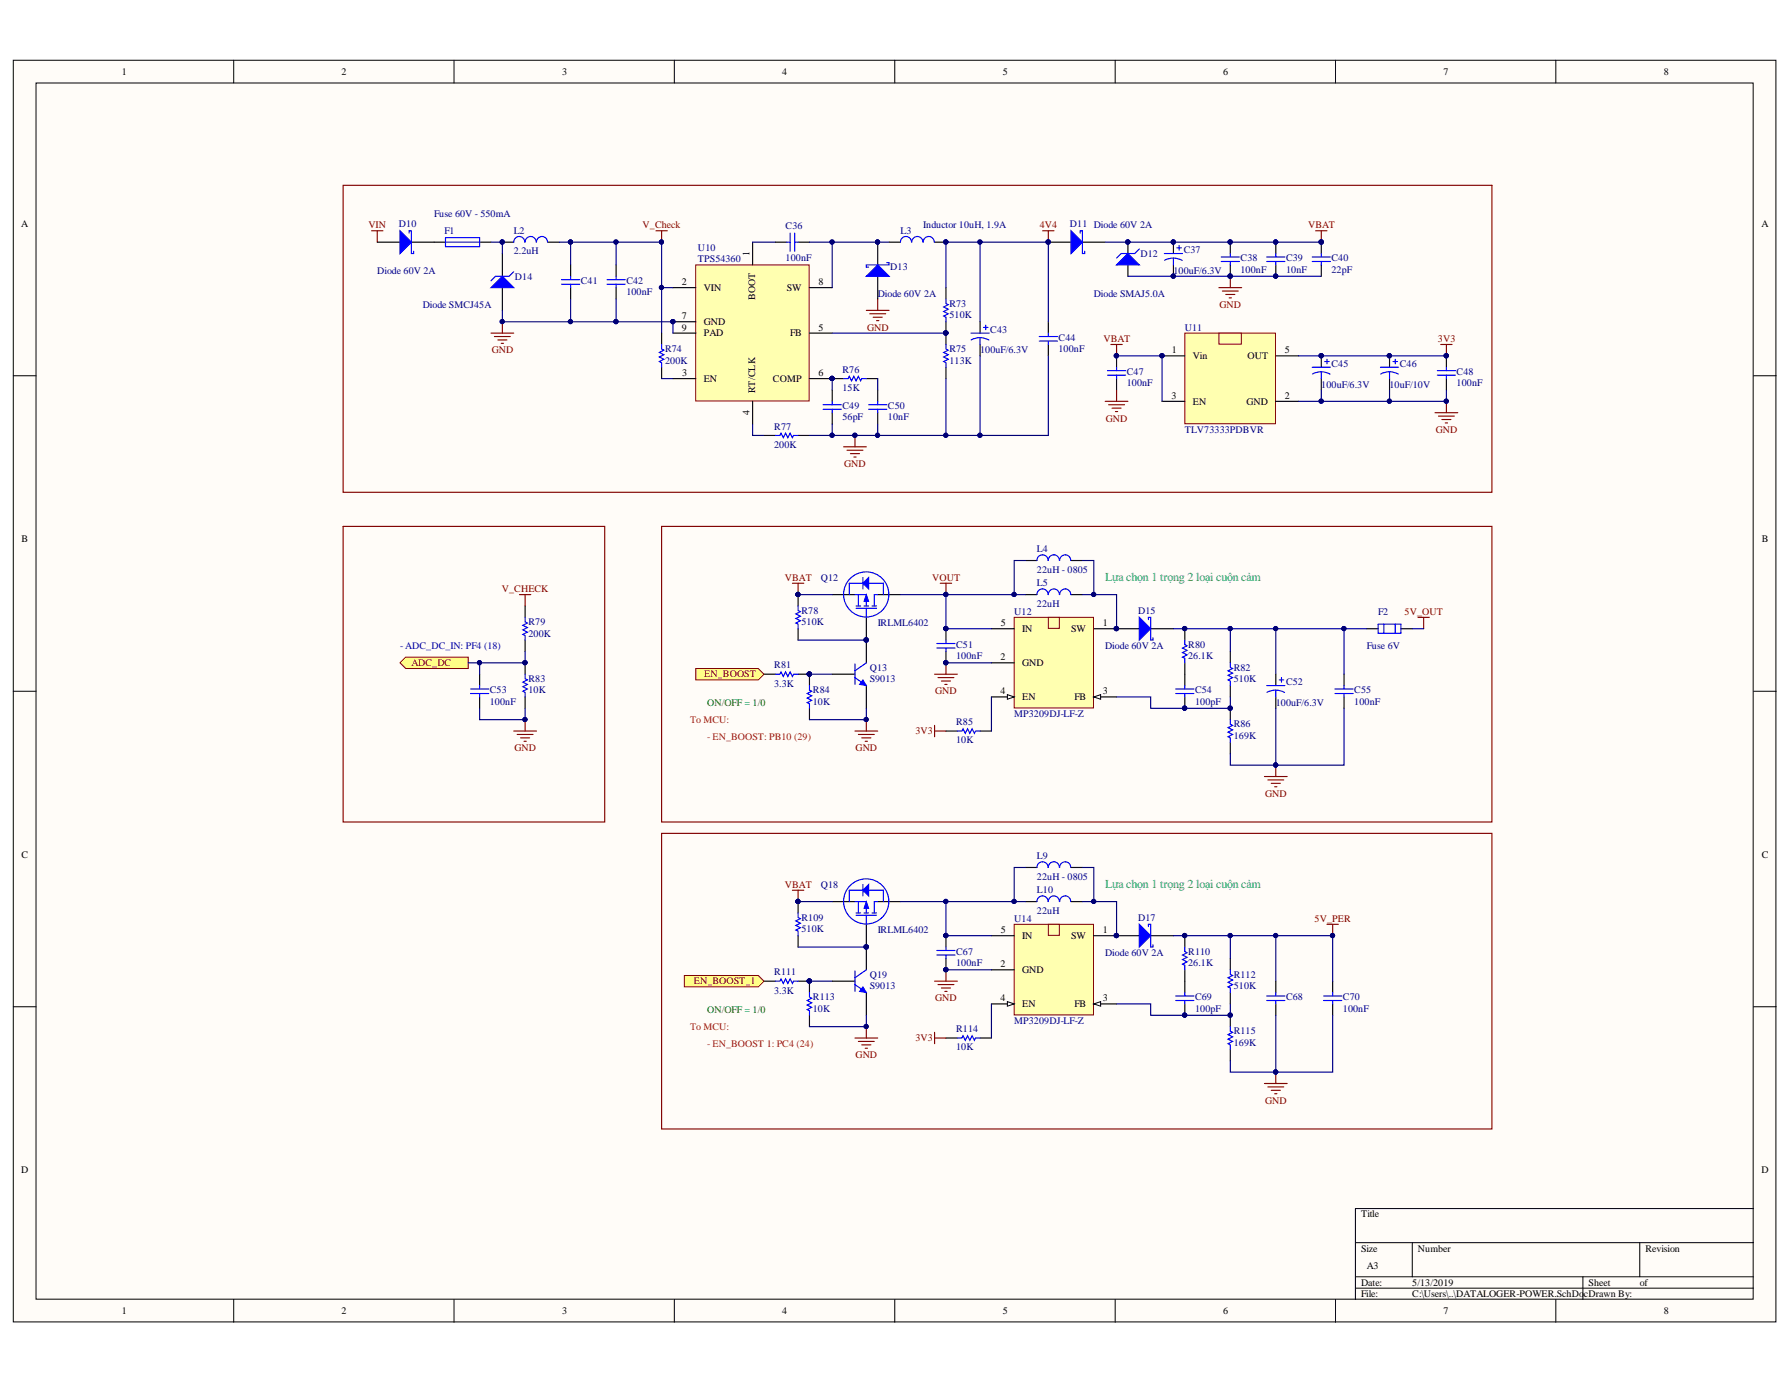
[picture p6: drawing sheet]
<svg xmlns="http://www.w3.org/2000/svg" width="279mm" height="216mm" viewBox="0 0 279 216" stroke-linecap="round" stroke-linejoin="round" font-family="sans-serif">
<defs><g id="words">
<g font-size="1.9" fill="#00a36e">
<text x="172.3" y="90.5">Lựa chọn 1 trọng 2 loại cuộn cảm</text>
<text x="172.3" y="138.4">Lựa chọn 1 trọng 2 loại cuộn cảm</text>
</g>
<g font-size="1.6">
<text x="19" y="11.7">1</text>
<text x="53.3" y="11.7">2</text>
<text x="87.6" y="11.7">3</text>
<text x="122" y="11.7">4</text>
<text x="156.4" y="11.7">5</text>
<text x="190.7" y="11.7">6</text>
<text x="225.1" y="11.7">7</text>
<text x="259.4" y="11.7">8</text>
<text x="3.3" y="35.4">A</text>
<text x="274.6" y="35.4">A</text>
<text x="106.3" y="44.5">2</text>
<text x="109.7" y="45.3">VIN</text>
<text x="122.7" y="45.3">SW</text>
<text x="127.6" y="44.5">8</text>
<text x="106.3" y="49.8">7</text>
<text x="106.3" y="51.5">9</text>
<text x="109.7" y="50.7">GND</text>
<text x="109.7" y="52.4">PAD</text>
<text x="123.2" y="52.4">FB</text>
<text x="127.6" y="51.5">5</text>
<text x="106.4" y="58.6">3</text>
<text x="109.7" y="59.5">EN</text>
<text x="120.5" y="59.5">COMP</text>
<text x="127.6" y="58.6">6</text>
<text x="182.7" y="55.1">1</text>
<text x="186" y="56">Vin</text>
<text x="194.5" y="56">OUT</text>
<text x="200.3" y="55.1">5</text>
<text x="182.6" y="62.2">3</text>
<text x="186" y="63.1">EN</text>
<text x="194.3" y="63.1">GND</text>
<text x="200.3" y="62.2">2</text>
<text x="3.4" y="84.5">B</text>
<text x="274.7" y="84.5">B</text>
<text x="156" y="97.6">5</text>
<text x="159.4" y="98.5">IN</text>
<text x="167" y="98.5">SW</text>
<text x="172" y="97.6">1</text>
<text x="156" y="102.9">2</text>
<text x="159.4" y="103.8">GND</text>
<text x="156" y="108.3">4</text>
<text x="159.4" y="109.1">EN</text>
<text x="167.5" y="109.1">FB</text>
<text x="172" y="108.3">3</text>
<text x="3.4" y="133.7">C</text>
<text x="274.7" y="133.7">C</text>
<text x="156" y="145.5">5</text>
<text x="159.4" y="146.4">IN</text>
<text x="167" y="146.4">SW</text>
<text x="172" y="145.5">1</text>
<text x="156" y="150.8">2</text>
<text x="159.4" y="151.7">GND</text>
<text x="156" y="156.1">4</text>
<text x="159.4" y="157">EN</text>
<text x="167.5" y="157">FB</text>
<text x="172" y="156.1">3</text>
<text x="3.3" y="182.9">D</text>
<text x="274.6" y="182.9">D</text>
<text x="212.2" y="189.8">Title</text>
<text x="212.2" y="195.1">Size</text>
<text x="213.1" y="197.8">A3</text>
<text x="221.1" y="195.1">Number</text>
<text x="256.6" y="195.1">Revision</text>
<text x="212.2" y="200.4">Date:</text>
<text x="212.2" y="202.2">File:</text>
<text x="220.2" y="200.4">5/13/2019</text>
<text x="220.2" y="202.2">C:\Users\..\DATALOGER-POWER.SchDo</text>
<text x="247" y="202.2">cDrawn By:</text>
<text x="247.7" y="200.4">Sheet</text>
<text x="255.6" y="200.4">of</text>
<text x="19" y="204.9">1</text>
<text x="53.3" y="204.9">2</text>
<text x="87.6" y="204.9">3</text>
<text x="122" y="204.9">4</text>
<text x="156.4" y="204.9">5</text>
<text x="190.7" y="204.9">6</text>
<text x="225.1" y="204.9">7</text>
<text x="259.4" y="204.9">8</text>
</g>
<g font-size="1.6" fill="#800000">
<text x="57.5" y="35.6">VIN</text>
<text x="100.2" y="35.6">V_Check</text>
<text x="162.1" y="35.6">4V4</text>
<text x="204" y="35.6">VBAT</text>
<text x="135.2" y="51.5">GND</text>
<text x="172" y="53.3">VBAT</text>
<text x="190.2" y="48">GND</text>
<text x="224.2" y="53.3">3V3</text>
<text x="76.7" y="55.1">GND</text>
<text x="172.4" y="65.7">GND</text>
<text x="223.8" y="67.5">GND</text>
<text x="131.6" y="72.8">GND</text>
<text x="78.2" y="92.3">V_CHECK</text>
<text x="122.4" y="90.5">VBAT</text>
<text x="145.3" y="90.5">VOUT</text>
<text x="219" y="95.9">5V_OUT</text>
<text x="64.1" y="103.8">ADC_DC</text>
<text x="109.8" y="105.6">EN_BOOST</text>
<text x="145.8" y="108.3">GND</text>
<text x="80.2" y="117.1">GND</text>
<text x="133.4" y="117.1">GND</text>
<text x="142.7" y="114.5">3V3</text>
<text x="197.2" y="124.2">GND</text>
<text x="122.4" y="138.4">VBAT</text>
<text x="205" y="143.7">5V_PER</text>
<text x="108.2" y="153.5">EN_BOOST_1</text>
<text x="145.8" y="156.1">GND</text>
<text x="133.4" y="165">GND</text>
<text x="142.7" y="162.3">3V3</text>
<text x="197.2" y="172.1">GND</text>
</g>
<g font-size="1.6" fill="#000080">
<text x="62.2" y="35.4">D10</text>
<text x="67.7" y="33.8">Fuse 60V - 550mA</text>
<text x="122.5" y="35.8">C36</text>
<text x="143.9" y="35.6">Inductor 10uH, 1.9A</text>
<text x="166.8" y="35.4">D11 Diode 60V 2A</text>
<text x="69.3" y="36.5">F1</text>
<text x="80.1" y="39.7">2.2uH</text>
<text x="80.1" y="36.5">L2</text>
<text x="108.8" y="39.1">U10</text>
<text x="108.8" y="40.9">TPS54360</text>
<text x="122.5" y="40.7">100nF</text>
<text x="140.4" y="36.5">L3</text>
<text x="177.8" y="40">D12</text>
<text x="184.6" y="39.5">C37</text>
<text x="193.4" y="40.7">C38</text>
<text x="200.5" y="40.7">C39</text>
<text x="207.6" y="40.7">C40</text>
<text x="58.8" y="42.7">Diode 60V 2A</text>
<text x="80.3" y="43.6">D14</text>
<text x="90.6" y="44.3">C41</text>
<text x="97.7" y="46.1">100nF</text>
<text x="97.7" y="44.3">C42</text>
<text x="136.8" y="46.2">Diode 60V 2A</text>
<text x="138.8" y="42.2">D13</text>
<text x="148" y="47.8">R73</text>
<text x="170.5" y="46.2">Diode SMAJ5.0A</text>
<text x="183" y="42.7">100uF/6.3V</text>
<text x="193.4" y="42.5">100nF</text>
<text x="200.5" y="42.5">10nF</text>
<text x="207.6" y="42.5">22pF</text>
<text x="65.9" y="48">Diode SMCJ45A</text>
<text x="148" y="49.6">510K</text>
<text x="154.4" y="51.9">C43</text>
<text x="165" y="53.1">C44</text>
<text x="184.7" y="51.5">U11</text>
<text x="103.7" y="56.7">200K</text>
<text x="103.7" y="54.9">R74</text>
<text x="131.4" y="58.1">R76</text>
<text x="148" y="56.7">113K</text>
<text x="148" y="54.9">R75</text>
<text x="152.8" y="55.1">100uF/6.3V</text>
<text x="165" y="54.9">100nF</text>
<text x="175.7" y="58.5">C47</text>
<text x="207.6" y="57.2">C45</text>
<text x="218.2" y="57.2">C46</text>
<text x="227.1" y="58.5">C48</text>
<text x="131.4" y="65.5">56pF</text>
<text x="131.4" y="63.8">C49</text>
<text x="131.4" y="60.9">15K</text>
<text x="138.4" y="65.5">10nF</text>
<text x="138.4" y="63.8">C50</text>
<text x="175.7" y="60.2">100nF</text>
<text x="206" y="60.4">100uF/6.3V</text>
<text x="216.6" y="60.4">10uF/10V</text>
<text x="227.1" y="60.2">100nF</text>
<text x="120.7" y="69.8">200K</text>
<text x="120.7" y="67">R77</text>
<text x="184.7" y="67.5">TLV73333PDBVR</text>
<text x="161.7" y="86.1">L4</text>
<text x="161.7" y="89.3">22uH - 0805</text>
<text x="125" y="95.7">R78</text>
<text x="128" y="90.5">Q12</text>
<text x="158.1" y="95.9">U12</text>
<text x="161.7" y="94.6">22uH</text>
<text x="161.7" y="91.4">L5</text>
<text x="177.5" y="95.7">D15</text>
<text x="214.9" y="95.9">F2</text>
<text x="82.4" y="99.2">200K</text>
<text x="82.4" y="97.4">R79</text>
<text x="125" y="97.4">510K</text>
<text x="136.8" y="97.6">IRLML6402</text>
<text x="149.1" y="101">C51</text>
<text x="172.3" y="101.2">Diode 60V 2A</text>
<text x="185.3" y="101">R80</text>
<text x="213.1" y="101.2">Fuse 6V</text>
<text x="82.4" y="106.3">R83</text>
<text x="120.7" y="107">3.3K</text>
<text x="120.7" y="104.2">R81</text>
<text x="135.6" y="104.5">Q13</text>
<text x="135.6" y="106.3">S9013</text>
<text x="149.1" y="102.8">100nF</text>
<text x="185.3" y="102.8">26.1K</text>
<text x="192.4" y="106.3">510K</text>
<text x="192.4" y="104.5">R82</text>
<text x="200.5" y="106.8">C52</text>
<text x="76.4" y="109.9">100nF</text>
<text x="76.4" y="108.1">C53</text>
<text x="82.4" y="108.1">10K</text>
<text x="126.7" y="109.9">10K</text>
<text x="126.7" y="108.1">R84</text>
<text x="149.1" y="113">R85</text>
<text x="158.1" y="111.8">MP3209DJ-LF-Z</text>
<text x="186.3" y="109.9">100pF</text>
<text x="186.3" y="108.1">C54</text>
<text x="192.4" y="113.4">R86</text>
<text x="198.9" y="110">100uF/6.3V</text>
<text x="211.2" y="109.9">100nF</text>
<text x="211.2" y="108.1">C55</text>
<text x="149.1" y="115.9">10K</text>
<text x="192.4" y="115.2">169K</text>
<text x="161.7" y="134">L9</text>
<text x="161.7" y="137.1">22uH - 0805</text>
<text x="125" y="143.5">R109</text>
<text x="128" y="138.4">Q18</text>
<text x="158.1" y="143.7">U14</text>
<text x="161.7" y="142.5">22uH</text>
<text x="161.7" y="139.3">L10</text>
<text x="177.5" y="143.5">D17</text>
<text x="125" y="145.3">510K</text>
<text x="136.8" y="145.5">IRLML6402</text>
<text x="149.1" y="148.8">C67</text>
<text x="172.3" y="149">Diode 60V 2A</text>
<text x="185.3" y="148.8">R110</text>
<text x="120.7" y="154.9">3.3K</text>
<text x="120.7" y="152">R111</text>
<text x="126.7" y="155.9">R113</text>
<text x="135.6" y="152.4">Q19</text>
<text x="135.6" y="154.2">S9013</text>
<text x="149.1" y="150.6">100nF</text>
<text x="185.3" y="150.6">26.1K</text>
<text x="186.3" y="155.9">C69</text>
<text x="192.4" y="154.2">510K</text>
<text x="192.4" y="152.4">R112</text>
<text x="200.5" y="155.9">C68</text>
<text x="209.4" y="155.9">C70</text>
<text x="126.7" y="157.7">10K</text>
<text x="149.1" y="160.9">R114</text>
<text x="158.1" y="159.7">MP3209DJ-LF-Z</text>
<text x="186.3" y="157.7">100pF</text>
<text x="192.4" y="161.3">R115</text>
<text x="209.4" y="157.7">100nF</text>
<text x="149.1" y="163.7">10K</text>
<text x="192.4" y="163">169K</text>
</g>
<text font-size="1.6" fill="#0000b4" x="62.4" y="101.2">- ADC_DC_IN: PF4 (18)</text>
<g font-size="1.6" fill="#f00">
<text x="107.6" y="112.7">To MCU:</text>
<text x="110.2" y="115.3">- EN_BOOST: PB10 (29)</text>
<text x="107.6" y="160.5">To MCU:</text>
<text x="110.2" y="163.2">- EN_BOOST 1: PC4 (24)</text>
</g>
<g font-size="1.6" fill="#008000">
<text x="110.2" y="110">ON/OFF = 1/0</text>
<text x="110.2" y="157.9">ON/OFF = 1/0</text>
</g>
<g font-size="1.5">
<text x="116.8" y="39.9" transform="rotate(-90 116.8 39.9)">1</text>
<text x="117.7" y="46.8" transform="rotate(-90 117.7 46.8)">BOOT</text>
<text x="116.8" y="64.7" transform="rotate(-90 116.8 64.7)">4</text>
<text x="117.7" y="61.3" transform="rotate(-90 117.7 61.3)">RT/CLK</text>
</g>
</g></defs>
<g fill="#fffcf8" stroke="#000" stroke-width=".16">
<path d="M2.1 9.4h274.8v196.7h-274.8z"/>
<path d="M5.6 12.9h267.7v189.6h-267.7z"/>
</g>
<g fill="none" stroke="#000" stroke-width=".16">
<path d="M36.4 9.4v3.5M70.8 9.4v3.5M105.1 9.4v3.5M139.5 9.4v3.5M173.9 9.4v3.5M208.2 9.4v3.5M242.6 9.4v3.5M2.1 58.6h3.5M273.4 58.6h3.5M2.1 107.8h3.5M273.4 107.8h3.5M2.1 156.9h3.5"/>
<path d="M273.4 156.9h3.5M211.3 193.7h62.1M211.3 199h62.1M220.2 193.7v5.3M246.8 199v3.6M255.7 193.7v5.3M273.4 188.4h-62.1v14.2M36.4 202.6v3.5M70.8 202.6v3.5M105.1 202.6v3.5M139.5 202.6v3.5M173.9 202.6v3.5"/>
<path d="M208.2 202.6v3.5M211.3 200.8h62.1M242.6 202.6v3.5"/>
</g>
<g fill="none" stroke="#800000" stroke-width=".18">
<path d="M173.2 53.7h1.8M174.1 53.7v1.8M224.6 53.7h1.8M225.5 53.7v1.8M172.3 62.6h3.6M172.8 63.1h2.5M173.4 63.6h1.4M173.9 64.2h.4M174.1 60.8v1.8M223.7 64.3h3.6M224.3 64.9h2.5M224.8 65.4h1.4"/>
<path d="M225.3 65.9h.4M225.5 62.6v1.7"/>
</g>
<g fill="#000080" stroke="#000080" stroke-width=".16">
<circle cx="225.5" cy="62.5" r=".33"/>
<circle cx="225.5" cy="55.4" r=".33"/>
<circle cx="174.1" cy="55.4" r=".33"/>
<circle cx="206" cy="55.4" r=".33"/>
<circle cx="216.6" cy="55.4" r=".33"/>
</g>
<path d="M174.1 55.5v1.7M174.1 59v1.8M206 55.5v1.7M206 59v1.8M216.6 55.5v1.7M216.6 59v1.8M225.5 55.5v1.7M225.5 59v1.8" fill="none" stroke="#000" stroke-width=".18"/>
<g fill="none" stroke="#00f" stroke-width=".18">
<path d="M172.7 57.8h2.8M172.7 58.5h2.8M174.1 57.2v.6M174.1 58.5v.5M204.6 57.2h2.8M206 58l.7 .1 .7 .2M206 58h-.7l-.7 .3M206 58v1M206.5 56.4h.8M206.9 56v.7M215.2 57.2h2.9M216.6 58l.8 .1 .6 .2"/>
<path d="M216.6 58h-.7l-.6 .3M216.6 58v1M217.2 56.4h.7M217.5 56v.7M224.1 57.8h2.8M224.1 58.5h2.8M225.5 57.2v.6M225.5 58.5v.5"/>
</g>
<path d="M184.7 51.9h14.2v14.2h-14.2z" fill="#ffffb0" stroke="#800000" stroke-width=".16"/>
<path d="M181.2 55.5h3.5M198.9 55.5h3.6M181.2 62.6h3.5M198.9 62.6h3.6" fill="none" stroke="#000" stroke-width=".18"/>
<circle cx="181.2" cy="55.4" r=".33" fill="#000080" stroke="#000080" stroke-width=".16"/>
<path d="M190 51.9h3.5v1.7h-3.5z" fill="#ffffb0" stroke="#800000" stroke-width=".16"/>
<g fill="#000080" stroke="#000080" stroke-width=".16">
<circle cx="181.2" cy="55.4" r=".33"/>
<circle cx="78.3" cy="50.1" r=".33"/>
<circle cx="163.4" cy="37.7" r=".33"/>
<circle cx="206" cy="37.7" r=".33"/>
<circle cx="133.3" cy="67.9" r=".33"/>
<circle cx="191.8" cy="43" r=".33"/>
<circle cx="103.1" cy="37.7" r=".33"/>
</g>
<g fill="none" stroke="#800000" stroke-width=".18">
<path d="M57.9 36h1.8M58.8 36v1.8M102.3 36h1.7M103.2 36v1.8M162.6 36h1.7M163.4 36v1.8M205.1 36h1.8M206 36v1.8M76.6 51.9h3.5M77.1 52.5h2.5M77.6 53h1.4M78.1 53.5h.4"/>
<path d="M78.3 50.2v1.7M135.1 48.4h3.5M135.6 48.9h2.5M136.1 49.4h1.5M136.7 50h.3M136.8 46.6v1.8M190 44.8h3.6M190.6 45.4h2.5M191.1 45.9h1.4M191.6 46.4h.4M191.8 43.1v1.7M131.5 69.7h3.6"/>
<path d="M132.1 70.2h2.4M132.6 70.7h1.4M133.1 71.2h.4M133.3 67.9v1.8"/>
</g>
<path d="M108.5 41.3h17.7v21.2h-17.7z" fill="#ffffb0" stroke="#800000" stroke-width=".16"/>
<g fill="none" stroke="#000" stroke-width=".18">
<path d="M78.3 39.5v3.6M117.3 37.8v3.5M120.9 37.8h1.8M124.4 37.8h1.8M78.3 44.8v3.6M89 41.3v1.8M89 44.8v1.8M96.1 41.3v1.8M96.1 44.8v1.8M103.2 51.9v1.8M103.2 57.2v1.8M104.9 44.8h3.6"/>
<path d="M104.9 59h3.6M104.9 51.9h3.6M104.9 50.2h3.6M126.2 44.8h3.6M126.2 59h5.3M126.2 51.9h3.6M135.1 59h1.7M152.8 50.2v1.7M152.8 53.7v1.8M163.4 50.2v1.7M163.4 53.7v1.8M117.3 62.6v3.5"/>
<path d="M119.1 67.9h1.8M124.4 67.9h1.8M129.8 60.8v1.8M129.8 64.3v1.8M136.8 60.8v1.8M136.8 64.3v1.8"/>
</g>
<g fill="#000080" stroke="#000080" stroke-width=".16">
<circle cx="129.7" cy="59" r=".33"/>
<circle cx="104.9" cy="50.1" r=".33"/>
</g>
<g fill="none" stroke="#00f" stroke-width=".18">
<path d="M122.7 37.8h.5M123.2 36.3v2.9M123.9 36.3v2.9M123.9 37.8h.5M87.5 43.6h2.9M87.5 44.3h2.9M89 43.1v.5M89 44.3v.5M94.6 43.6h2.9M94.6 44.3h2.9M96.1 43.1v.5M96.1 44.3v.5"/>
<path d="M103.2 53.7v.7l.3 .2-.7 .3 .7 .4-.7 .4 .7 .3-.7 .4 .4 .1v.7M131.5 59h.7l.2-.3 .4 .7 .3-.7 .4 .7 .3-.7 .4 .7 .2-.4h.7M151.4 51.9h2.8M152.8 52.6l.7 .1 .7 .3M152.8 52.6l-.7 .1-.7 .3M152.8 52.6v1.1M153.3 51h.7M153.7 50.7v.7M162 52.5h2.9M162 53.2h2.9M163.4 51.9v.6M163.4 53.2v.5"/>
<path d="M120.9 67.9h.7l.2-.4 .3 .7 .4-.7 .3 .7 .4-.7 .3 .7 .2-.3h.7M128.3 63.1h2.9M128.3 63.8h2.9M129.8 62.6v.5M129.8 63.8v.5M135.4 63.1h2.9M135.4 63.8h2.9M136.8 62.6v.5M136.8 63.8v.5"/>
</g>
<path d="M76.6 44.8l1.7-1.7 1.8 1.7z" fill="#00f"/>
<path d="M76.6 44.8l1.7-1.7 1.8 1.7zM80.1 42.4l-.7 .7h-2.1l-.7 .7" fill="none" stroke="#00f" stroke-width=".18"/>
<path d="M136.8 37.8v3.5M136.8 43.1v3.5" fill="none" stroke="#000" stroke-width=".18"/>
<circle cx="136.8" cy="37.7" r=".33" fill="#000080" stroke="#000080" stroke-width=".16"/>
<path d="M135.1 43.1l1.7-1.8 1.8 1.8z" fill="#00f"/>
<path d="M135.1 43.1l1.7-1.8 1.8 1.8zM138.3 40.9h.3v.4h-3.5v.3h.3" fill="none" stroke="#00f" stroke-width=".18"/>
<g fill="#000080" stroke="#000080" stroke-width=".16">
<circle cx="136.8" cy="37.7" r=".33"/>
<circle cx="163.4" cy="37.7" r=".33"/>
</g>
<path d="M163.4 37.8h3.6M168.8 37.8h3.5" fill="none" stroke="#000" stroke-width=".18"/>
<path d="M167 36l1.8 1.8-1.8 1.7z" fill="#00f"/>
<path d="M167 36l1.8 1.8-1.8 1.7zM168.4 36.3v-.3h.4v3.5h.3v-.3" fill="none" stroke="#00f" stroke-width=".18"/>
<g fill="#000080" stroke="#000080" stroke-width=".16">
<circle cx="163.4" cy="37.7" r=".33"/>
<circle cx="175.8" cy="37.7" r=".33"/>
</g>
<path d="M175.9 37.8v1.7M175.9 41.3v1.8" fill="none" stroke="#000" stroke-width=".18"/>
<path d="M174.1 41.3l1.8-1.8 1.7 1.8z" fill="#00f"/>
<path d="M177.6 38.8l-.7 .7h-2.1l-.7 .7M174.1 41.3l1.8-1.8 1.7 1.8z" fill="none" stroke="#00f" stroke-width=".18"/>
<circle cx="175.8" cy="37.7" r=".33" fill="#000080" stroke="#000080" stroke-width=".16"/>
<path d="M58.8 37.8h3.6M64.1 37.8h3.6" fill="none" stroke="#000" stroke-width=".18"/>
<path d="M62.4 36l1.7 1.8-1.7 1.7z" fill="#00f"/>
<g fill="none" stroke="#00f" stroke-width=".18">
<path d="M62.4 36l1.7 1.8-1.7 1.7zM63.8 36.3v-.3h.3v3.5h.4v-.3M69.5 37h5.3v1.5h-5.3zM69.5 37.8h5.3M81.8 37.7a.86 .86 0 0 0-.8-.8 .86 .86 0 0 0-.9 .9M83.6 37.7a.86 .86 0 0 0-.9-.8 .86 .86 0 0 0-.8 .9M85.4 37.7a.86 .86 0 0 0-.9-.8 .86 .86 0 0 0-.9 .9M142.1 37.7a.86 .86 0 0 0-.8-.8 .86 .86 0 0 0-.9 .9M143.9 37.7a.86 .86 0 0 0-.9-.8 .86 .86 0 0 0-.8 .9M145.7 37.7a.86 .86 0 0 0-.9-.8 .86 .86 0 0 0-.9 .9M181.5 39.5h2.9M183.5 38.6h.7"/>
<path d="M183.8 38.3v.7M191.8 39.5v.6M198.9 39.5v.6M206 39.5v.6M183 40.2l.7 .1 .6 .3M183 40.2l-.8 .1-.6 .3M183 40.2v1.1M190.4 40.1h2.8M190.4 40.8h2.8M191.8 40.8v.5M197.5 40.1h2.8M197.5 40.8h2.8"/>
<path d="M198.9 40.8v.5M204.6 40.1h2.8M204.6 40.8h2.8M206 40.8v.5"/>
</g>
<g fill="none" stroke="#000" stroke-width=".18">
<path d="M67.7 37.8h1.8M74.8 37.8h1.8M78.3 37.8h1.8M85.4 37.8h1.8M138.6 37.8h1.8M145.7 37.8h1.8M183 37.8v1.7M191.8 37.8v1.7M198.9 37.8v1.7M206 37.8v1.7M183 41.3v1.8M191.8 41.3v1.8"/>
<path d="M198.9 41.3v1.8M206 41.3v1.8"/>
</g>
<g fill="#000080" stroke="#000080" stroke-width=".16">
<circle cx="147.5" cy="37.7" r=".33"/>
<circle cx="78.3" cy="37.7" r=".33"/>
<circle cx="182.9" cy="37.7" r=".33"/>
<circle cx="182.9" cy="43" r=".33"/>
<circle cx="191.8" cy="43" r=".33"/>
<circle cx="191.8" cy="37.7" r=".33"/>
<circle cx="198.9" cy="43" r=".33"/>
<circle cx="198.9" cy="37.7" r=".33"/>
<circle cx="206" cy="37.7" r=".33"/>
</g>
<path d="M158.1 96.2h12.4v14.2h-12.4z" fill="#ffffb0" stroke="#800000" stroke-width=".16"/>
<path d="M170.5 98h3.6M154.6 103.3h3.5M170.5 108.6h3.6" fill="none" stroke="#000" stroke-width=".18"/>
<circle cx="174.1" cy="98" r=".33" fill="#000080" stroke="#000080" stroke-width=".16"/>
<path d="M170.5 108.6l1.1-.3v.7z" fill="#fffcf8"/>
<path d="M170.5 108.6l1.1-.3v.7z" fill="none" stroke="#000" stroke-width=".16"/>
<path d="M154.6 108.6h3.5" fill="none" stroke="#000" stroke-width=".18"/>
<path d="M157.1 108.3l1 .3-1 .4z" fill="#fffcf8"/>
<path d="M157.1 108.3l1 .3-1 .4z" fill="none" stroke="#000" stroke-width=".16"/>
<path d="M154.6 98h3.5" fill="none" stroke="#000" stroke-width=".18"/>
<path d="M163.4 96.2h1.8v1.8h-1.8z" fill="#ffffb0" stroke="#800000" stroke-width=".16"/>
<circle cx="174.1" cy="98" r=".33" fill="#000080" stroke="#000080" stroke-width=".16"/>
<path d="M159.9 92.7h1.8M167 92.7h1.8M174.1 98h3.5M179.4 98h3.6" fill="none" stroke="#000" stroke-width=".18"/>
<path d="M163.4 92.7a.87 .87 0 0 0-.9-.9 .87 .87 0 0 0-.8 .9M165.2 92.7a.86 .86 0 0 0-.9-.9 .86 .86 0 0 0-.9 .9M166.9 92.7a.86 .86 0 0 0-.8-.9 .86 .86 0 0 0-.9 .9" fill="none" stroke="#00f" stroke-width=".18"/>
<path d="M177.6 96.2l1.8 1.8-1.8 1.8z" fill="#00f"/>
<g fill="none" stroke="#00f" stroke-width=".18">
<path d="M147.5 46.6v.7l.3 .2-.7 .4 .7 .3-.7 .4 .7 .3-.7 .4 .4 .1v.8M147.5 53.7v.7l.3 .2-.7 .3 .7 .4-.7 .4 .7 .3-.7 .4 .4 .1v.7M81.9 96.2v.7l.3 .2-.7 .4 .7 .3-.7 .4 .7 .3-.7 .4 .4 .2v.7M133.3 92.7h1.8v1.8M133.5 94.8h3.2M133.5 94.5h.7M133.8 92.7v1.8M134.7 94.5h.7M135.1 94.8v1.4M136 94.5h.7M136.3 92.7v1.8M147.5 99.8v.5"/>
<path d="M177.6 96.2l1.8 1.8-1.8 1.8zM179.1 96.6v-.4h.3v3.6h.4v-.4M184.7 99.8v.7l.4 .2-.7 .3 .7 .4-.7 .3 .7 .4-.7 .3 .3 .2v.7M214.9 97.3h3.5v1.4h-3.5zM215.8 97.3v1.4M217.5 97.3v1.4M73.4 107.4h2.8M73.4 108.1h2.8M74.8 106.9v.5M74.8 108.1v.5M81.9 105.1v.7l.3 .2-.7 .3 .7 .4-.7 .3 .7 .4-.7 .4 .4 .1v.7M146.1 100.3h2.8"/>
<path d="M146.1 101h2.8M147.5 101v.6M183.3 107.4h2.8M183.3 108.1h2.8M184.7 106.9v.5M184.7 108.1v.5M191.8 103.3v.7l.4 .2-.7 .4 .7 .3-.7 .4 .7 .3-.7 .4 .3 .2v.7M191.8 112.2v.7l.4 .2-.7 .3 .7 .4-.7 .3 .7 .4-.7 .3 .3 .2v.7M197.5 106.9h2.8M198.9 107.6l.7 .1 .7 .3M198.9 107.6l-.7 .1-.7 .2M198.9 107.6v1"/>
<path d="M199.4 106h.8M199.8 105.6v.7M208.1 107.4h2.9M208.1 108.1h2.9M209.6 106.9v.5M209.6 108.1v.5"/>
</g>
<g fill="#000080" stroke="#000080" stroke-width=".16">
<circle cx="174.1" cy="98" r=".33"/>
<circle cx="184.7" cy="110.4" r=".33"/>
<circle cx="184.7" cy="98" r=".33"/>
<circle cx="191.8" cy="110.4" r=".33"/>
<circle cx="147.5" cy="103.3" r=".33"/>
<circle cx="147.5" cy="98" r=".33"/>
<circle cx="124.4" cy="92.7" r=".33"/>
<circle cx="198.9" cy="119.2" r=".33"/>
<circle cx="81.8" cy="112.2" r=".33"/>
<circle cx="81.8" cy="103.3" r=".33"/>
<circle cx="147.5" cy="51.9" r=".33"/>
<circle cx="135" cy="99.8" r=".33"/>
</g>
<g fill="none" stroke="#000" stroke-width=".18">
<path d="M147.5 44.8v1.8M147.5 50.2v3.5M147.5 57.2v1.8M81.9 94.5v1.7M81.9 99.8v1.8M129.8 92.7h3.5M135.1 96.2v3.6M136.8 92.7h3.6M147.5 98v1.8M184.7 98v1.8M213.1 98h1.8M218.4 98h1.8"/>
<path d="M74.8 105.1v1.8M74.8 108.6v1.8M81.9 103.3v1.8M81.9 108.6v1.8M147.5 101.6v1.7M184.7 103.3v3.6M184.7 108.6v1.8M191.8 101.6v1.7M191.8 106.9v1.7M191.8 110.4v1.8M191.8 115.7v1.8M198.9 105.1v1.8"/>
<path d="M198.9 108.6v1.8M209.6 105.1v1.8M209.6 108.6v1.8"/>
</g>
<g fill="none" stroke="#800000" stroke-width=".18">
<path d="M81 92.7h1.8M81.9 92.7v1.8M123.5 90.9h1.8M124.4 90.9v1.8M221.1 96.2h1.8M222 96.2v1.8M80.1 114h3.5M80.6 114.5h2.5M81.2 115h1.4M81.7 115.6h.4M81.9 112.2v1.8M145.7 105.1h3.6"/>
<path d="M146.2 105.6h2.5M146.8 106.2h1.4M147.3 106.7h.4M147.5 103.3v1.8M198.9 119.3v1.7M197.1 121h3.6M197.7 121.6h2.5M198.2 122.1h1.4M198.7 122.6h.4"/>
</g>
<path d="M135.1 92.7l.3 1.1h-.7z" fill="#00f"/>
<path d="M135.1 92.7l.3 1.1h-.7z" fill="none" stroke="#00f" stroke-width=".16"/>
<path d="M136.3 92.7h.5" fill="none" stroke="#00f" stroke-width=".18"/>
<path d="M134.5 90.9l.9-.9v1.8z" fill="#00f"/>
<g fill="none" stroke="#00f" stroke-width=".18">
<path d="M124.4 94.5v.7l.4 .2-.7 .3 .7 .4-.7 .3 .7 .4-.7 .3 .3 .2v.7M134.5 90.9l.9-.9v1.8zM134.5 90v1.8M134.5 90.9h-2.1v1.8M135.4 90.9h2.3v1.8M120.9 105.1h.7l.2-.4 .3 .8 .4-.8 .3 .8 .4-.8 .3 .8 .2-.4h.7M126.2 106.9v.7l.4 .2-.7 .3 .7 .4-.7 .3 .7 .4-.7 .3 .3 .2v.7M133.3 105.6l1.8 1.3M133.3 103.5v3.2M135.1 103.3l-1.8 1.3"/>
<circle cx="135.1" cy="92.7" r="3.5"/>
</g>
<g fill="#000080" stroke="#000080" stroke-width=".16">
<circle cx="135" cy="99.8" r=".33"/>
<circle cx="124.4" cy="92.7" r=".33"/>
<circle cx="135" cy="112.2" r=".33"/>
<circle cx="147.5" cy="92.7" r=".33"/>
<circle cx="126.2" cy="105.1" r=".33"/>
</g>
<path d="M124.4 92.7v1.8M124.4 98v1.8M135.1 99.8v3.5M119.1 105.1h1.8M124.4 105.1h1.8v1.8M126.2 110.4v1.8M129.8 105.1h3.5M135.1 106.9v3.5" fill="none" stroke="#000" stroke-width=".18"/>
<path d="M146.6 90.9h1.8M147.5 90.9v1.8M133.3 114h3.5M133.8 114.5h2.5M134.4 115h1.4M134.9 115.6h.4M135.1 112.2v1.8" fill="none" stroke="#800000" stroke-width=".18"/>
<path d="M134.5 106l.6 .9-1.1-.2z" fill="#00f"/>
<path d="M134.5 106l.6 .9-1.1-.2z" fill="none" stroke="#00f" stroke-width=".16"/>
<circle cx="135" cy="99.8" r=".33" fill="#000080" stroke="#000080" stroke-width=".16"/>
<path d="M145.7 113.1v1.7M145.7 114h1.8" fill="none" stroke="#800000" stroke-width=".18"/>
<path d="M147.5 114h1.8M152.8 114h1.8" fill="none" stroke="#000" stroke-width=".18"/>
<path d="M149.3 114h.7l.1-.4 .4 .7 .4-.7 .3 .7 .4-.7 .3 .7 .2-.3h.7" fill="none" stroke="#00f" stroke-width=".18"/>
<g fill="#ffff80" stroke="#800000" stroke-width=".16">
<path d="M62.4 103.3l.9-.9h9.7v1.8h-9.7z" fill-rule="evenodd"/>
<path d="M108.5 104.2h9.7l.9 .9-.9 .9h-9.7z" fill-rule="evenodd"/>
</g>
<path d="M159.9 87.4h1.8M167 87.4h1.8" fill="none" stroke="#000" stroke-width=".18"/>
<path d="M163.4 87.4a.87 .87 0 0 0-.9-.9 .87 .87 0 0 0-.8 .9M165.2 87.4a.86 .86 0 0 0-.9-.9 .86 .86 0 0 0-.9 .9M166.9 87.4a.86 .86 0 0 0-.8-.9 .86 .86 0 0 0-.9 .9" fill="none" stroke="#00f" stroke-width=".18"/>
<path d="M53.5 28.9h179.1v47.8h-179.1zM53.5 82.1h40.8v46h-40.8zM103.2 82.1h129.4v46h-129.4z" fill="none" stroke="#800000" stroke-width=".18"/>
<path d="M158.1 144.1h12.4v14.1h-12.4z" fill="#ffffb0" stroke="#800000" stroke-width=".16"/>
<path d="M154.6 151.2h3.5M170.5 145.9h3.6M170.5 156.5h3.6" fill="none" stroke="#000" stroke-width=".18"/>
<circle cx="174.1" cy="145.8" r=".33" fill="#000080" stroke="#000080" stroke-width=".16"/>
<path d="M170.5 156.5l1.1-.4v.7z" fill="#fffcf8"/>
<path d="M170.5 156.5l1.1-.4v.7z" fill="none" stroke="#000" stroke-width=".16"/>
<path d="M154.6 156.5h3.5" fill="none" stroke="#000" stroke-width=".18"/>
<path d="M157.1 156.1l1 .4-1 .3z" fill="#fffcf8"/>
<path d="M157.1 156.1l1 .4-1 .3z" fill="none" stroke="#000" stroke-width=".16"/>
<path d="M154.6 145.9h3.5" fill="none" stroke="#000" stroke-width=".18"/>
<path d="M163.4 144.1h1.8v1.7h-1.8z" fill="#ffffb0" stroke="#800000" stroke-width=".16"/>
<circle cx="174.1" cy="145.8" r=".33" fill="#000080" stroke="#000080" stroke-width=".16"/>
<path d="M159.9 140.5h1.8M167 140.5h1.8M174.1 145.9h3.5M179.4 145.9h3.6" fill="none" stroke="#000" stroke-width=".18"/>
<path d="M163.4 140.5a.87 .87 0 0 0-.9-.8 .87 .87 0 0 0-.8 .8M165.2 140.5a.86 .86 0 0 0-.9-.8 .86 .86 0 0 0-.9 .8M166.9 140.5a.86 .86 0 0 0-.8-.8 .86 .86 0 0 0-.9 .8" fill="none" stroke="#00f" stroke-width=".18"/>
<path d="M177.6 144.1l1.8 1.8-1.8 1.7z" fill="#00f"/>
<g fill="none" stroke="#00f" stroke-width=".18">
<path d="M133.3 140.5h1.8v1.8M133.5 142.7h3.2M133.5 142.3h.7M133.8 140.5v1.8M134.7 142.3h.7M135.1 142.7v1.4M136 142.3h.7M136.3 140.5v1.8M146.1 148.2h2.8M146.1 148.9h2.8M147.5 147.6v.6M147.5 148.9v.5"/>
<path d="M177.6 144.1l1.8 1.8-1.8 1.7zM179.1 144.4v-.3h.3v3.5h.4v-.3M183.3 155.3h2.8M183.3 156h2.8M184.7 147.6v.7l.4 .2-.7 .4 .7 .3-.7 .4 .7 .3-.7 .4 .3 .2v.7M184.7 154.7v.6M184.7 156v.5M191.8 151.2v.7l.4 .2-.7 .3 .7 .4-.7 .3 .7 .4-.7 .3 .3 .2v.7M206.4 155.3h2.8M206.4 156h2.8M207.8 154.7v.6M207.8 156v.5"/>
<path d="M191.8 160v.7l.4 .2-.7 .4 .7 .3-.7 .4 .7 .3-.7 .4 .3 .2v.7"/>
</g>
<g fill="#000080" stroke="#000080" stroke-width=".16">
<circle cx="174.1" cy="145.8" r=".33"/>
<circle cx="184.7" cy="158.2" r=".33"/>
<circle cx="184.7" cy="145.8" r=".33"/>
<circle cx="191.8" cy="158.2" r=".33"/>
<circle cx="147.5" cy="151.2" r=".33"/>
<circle cx="147.5" cy="145.8" r=".33"/>
<circle cx="124.4" cy="140.5" r=".33"/>
<circle cx="198.9" cy="167.1" r=".33"/>
<circle cx="135" cy="147.6" r=".33"/>
</g>
<g fill="none" stroke="#000" stroke-width=".18">
<path d="M129.8 140.5h3.5M135.1 144.1v3.5M136.8 140.5h3.6M147.5 145.9v1.7M147.5 149.4v1.8M184.7 145.9v1.7M184.7 151.2v3.5M184.7 156.5v1.8M191.8 149.4v1.8M191.8 154.7v1.8M191.8 158.3v1.7M207.8 153v1.7"/>
<path d="M207.8 156.5v1.8M191.8 163.6v1.8"/>
</g>
<path d="M123.5 138.8h1.8M124.4 138.8v1.7M145.7 153h3.6M146.2 153.5h2.5M146.8 154h1.4M147.3 154.5h.4M147.5 151.2v1.8M197.1 168.9h3.6M197.7 169.4h2.5M198.2 170h1.4M198.7 170.5h.4M198.9 167.1v1.8" fill="none" stroke="#800000" stroke-width=".18"/>
<path d="M135.1 140.5l.3 1.1h-.7z" fill="#00f"/>
<path d="M135.1 140.5l.3 1.1h-.7z" fill="none" stroke="#00f" stroke-width=".16"/>
<path d="M136.3 140.5h.5" fill="none" stroke="#00f" stroke-width=".18"/>
<path d="M134.5 138.8l.9-.9v1.8z" fill="#00f"/>
<g fill="none" stroke="#00f" stroke-width=".18">
<path d="M134.5 138.8l.9-.9v1.8zM134.5 137.9v1.8M134.5 138.8h-2.1v1.7M135.4 138.8h2.3v1.7M120.9 153h.7l.2-.4 .3 .7 .4-.7 .3 .7 .4-.7 .3 .7 .2-.3h.7M124.4 142.3v.7l.4 .2-.7 .4 .7 .3-.7 .4 .7 .3-.7 .4 .3 .2v.7M126.2 154.7v.7l.4 .2-.7 .4 .7 .3-.7 .4 .7 .3-.7 .4 .3 .2v.7M133.3 153.5l1.8 1.2M133.3 151.4v3.1M135.1 151.2l-1.8 1.2"/>
<circle cx="135.1" cy="140.5" r="3.5"/>
</g>
<g fill="#000080" stroke="#000080" stroke-width=".16">
<circle cx="135" cy="147.6" r=".33"/>
<circle cx="124.4" cy="140.5" r=".33"/>
<circle cx="135" cy="160" r=".33"/>
<circle cx="126.2" cy="152.9" r=".33"/>
</g>
<path d="M119.1 153h1.8M124.4 140.5v1.8M124.4 145.9v1.7M124.4 153h1.8v1.7M126.2 158.3v1.7M129.8 153h3.5M135.1 147.6v3.6M135.1 154.7v3.6" fill="none" stroke="#000" stroke-width=".18"/>
<path d="M133.3 161.8h3.5M133.8 162.3h2.5M134.4 162.9h1.4M134.9 163.4h.4M135.1 160v1.8" fill="none" stroke="#800000" stroke-width=".18"/>
<path d="M134.5 153.8l.6 .9-1.1-.2z" fill="#00f"/>
<path d="M134.5 153.8l.6 .9-1.1-.2z" fill="none" stroke="#00f" stroke-width=".16"/>
<circle cx="135" cy="147.6" r=".33" fill="#000080" stroke="#000080" stroke-width=".16"/>
<path d="M145.7 160.9v1.8M145.7 161.8h1.8" fill="none" stroke="#800000" stroke-width=".18"/>
<path d="M147.5 161.8h1.8M152.8 161.8h1.8" fill="none" stroke="#000" stroke-width=".18"/>
<path d="M149.3 161.8h.7l.1-.3 .4 .7 .4-.7 .3 .7 .4-.7 .3 .7 .2-.4h.7" fill="none" stroke="#00f" stroke-width=".18"/>
<path d="M106.7 152.1h11.5l.9 .9-.9 .8h-11.5z" fill-rule="evenodd" fill="#ffff80" stroke="#800000" stroke-width=".16"/>
<path d="M159.9 135.2h1.8M167 135.2h1.8M198.9 153v1.7M198.9 156.5v1.8" fill="none" stroke="#000" stroke-width=".18"/>
<path d="M163.4 135.2a.87 .87 0 0 0-.9-.9 .87 .87 0 0 0-.8 .9M165.2 135.2a.86 .86 0 0 0-.9-.9 .86 .86 0 0 0-.9 .9M166.9 135.2a.86 .86 0 0 0-.8-.9 .86 .86 0 0 0-.9 .9M197.5 155.3h2.8M197.5 156h2.8M198.9 154.7v.6M198.9 156v.5" fill="none" stroke="#00f" stroke-width=".18"/>
<path d="M103.2 129.9h129.4v46.1h-129.4zM206.9 144.1h1.8M207.8 144.1v1.8" fill="none" stroke="#800000" stroke-width=".18"/>
<g fill="#000080" stroke="#000080" stroke-width=".16">
<circle cx="207.8" cy="145.8" r=".33"/>
<circle cx="225.5" cy="55.4" r=".33"/>
<circle cx="216.6" cy="55.4" r=".33"/>
<circle cx="206" cy="55.4" r=".33"/>
<circle cx="216.6" cy="62.5" r=".33"/>
<circle cx="206" cy="62.5" r=".33"/>
<circle cx="181.2" cy="55.4" r=".33"/>
<circle cx="174.1" cy="55.4" r=".33"/>
<circle cx="104.9" cy="50.1" r=".33"/>
<circle cx="96" cy="50.1" r=".33"/>
<circle cx="147.5" cy="51.9" r=".33"/>
<circle cx="129.7" cy="67.9" r=".33"/>
<circle cx="133.3" cy="67.9" r=".33"/>
<circle cx="136.8" cy="67.9" r=".33"/>
<circle cx="129.7" cy="59" r=".33"/>
<circle cx="88.9" cy="37.7" r=".33"/>
<circle cx="88.9" cy="50.1" r=".33"/>
<circle cx="152.8" cy="67.9" r=".33"/>
<circle cx="152.8" cy="37.7" r=".33"/>
<circle cx="147.5" cy="67.9" r=".33"/>
<circle cx="147.5" cy="37.7" r=".33"/>
<circle cx="163.4" cy="37.7" r=".33"/>
<circle cx="182.9" cy="43" r=".33"/>
<circle cx="191.8" cy="43" r=".33"/>
<circle cx="198.9" cy="43" r=".33"/>
<circle cx="96" cy="37.7" r=".33"/>
<circle cx="103.1" cy="37.7" r=".33"/>
<circle cx="103.1" cy="44.8" r=".33"/>
<circle cx="129.7" cy="37.7" r=".33"/>
<circle cx="136.8" cy="37.7" r=".33"/>
<circle cx="206" cy="37.7" r=".33"/>
<circle cx="198.9" cy="37.7" r=".33"/>
<circle cx="191.8" cy="37.7" r=".33"/>
<circle cx="182.9" cy="37.7" r=".33"/>
<circle cx="175.8" cy="37.7" r=".33"/>
<circle cx="78.3" cy="50.1" r=".33"/>
<circle cx="78.3" cy="37.7" r=".33"/>
<circle cx="225.5" cy="62.5" r=".33"/>
<circle cx="174.1" cy="98" r=".33"/>
<circle cx="170.5" cy="92.7" r=".33"/>
<circle cx="158.1" cy="92.7" r=".33"/>
<circle cx="147.5" cy="92.7" r=".33"/>
<circle cx="147.5" cy="98" r=".33"/>
<circle cx="147.5" cy="103.3" r=".33"/>
<circle cx="191.8" cy="98" r=".33"/>
<circle cx="198.9" cy="98" r=".33"/>
<circle cx="184.7" cy="110.4" r=".33"/>
<circle cx="191.8" cy="110.4" r=".33"/>
<circle cx="198.9" cy="119.2" r=".33"/>
<circle cx="74.8" cy="103.3" r=".33"/>
<circle cx="209.5" cy="98" r=".33"/>
<circle cx="124.4" cy="92.7" r=".33"/>
<circle cx="126.2" cy="105.1" r=".33"/>
<circle cx="135" cy="112.2" r=".33"/>
<circle cx="135" cy="99.8" r=".33"/>
<circle cx="81.8" cy="103.3" r=".33"/>
<circle cx="81.8" cy="112.2" r=".33"/>
<circle cx="184.7" cy="98" r=".33"/>
<circle cx="174.1" cy="145.8" r=".33"/>
<circle cx="170.5" cy="140.5" r=".33"/>
<circle cx="158.1" cy="140.5" r=".33"/>
<circle cx="147.5" cy="140.5" r=".33"/>
<circle cx="147.5" cy="145.8" r=".33"/>
<circle cx="147.5" cy="151.2" r=".33"/>
<circle cx="191.8" cy="145.8" r=".33"/>
<circle cx="198.9" cy="145.8" r=".33"/>
<circle cx="184.7" cy="158.2" r=".33"/>
<circle cx="191.8" cy="158.2" r=".33"/>
<circle cx="198.9" cy="167.1" r=".33"/>
<circle cx="124.4" cy="140.5" r=".33"/>
<circle cx="126.2" cy="152.9" r=".33"/>
<circle cx="135" cy="160" r=".33"/>
<circle cx="135" cy="147.6" r=".33"/>
<circle cx="184.7" cy="145.8" r=".33"/>
</g>
<g fill="none" stroke="#000080" stroke-width=".18">
<path d="M76.6 37.8h1.7v1.7M87.2 37.8h1.8M89 37.8h14.2v7h1.7M89 37.8v3.5M96.1 37.8v3.5M117.3 37.8h3.6M126.2 37.8h3.6v7M129.8 37.8h8.8M152.8 37.8v12.4M172.3 37.8h33.7M78.3 48.4v1.8h17.8M89 46.6v3.6"/>
<path d="M96.1 50.2h8.8v1.7M96.1 46.6v3.6M103.2 59h1.7M103.2 44.8v7.1M129.8 51.9h17.7M129.8 59v1.8M136.8 59v1.8M147.5 44.8v-7h15.9v12.4M147.5 59v8.9M152.8 55.5v12.4M163.4 55.5v12.4h-26.6M174.1 55.5h7.1v7.1"/>
<path d="M175.9 43.1h30.1M202.5 55.5h23M117.3 66.1v1.8h1.8M126.2 67.9h3.6M129.8 66.1v1.8h7v-1.8M206 60.8v1.8M216.6 60.8v1.8M225.5 60.8v1.8h-23M124.4 92.7h5.4M124.4 99.8h10.7M140.4 92.7h7.1M159.9 92.7h-12.4v5.3h7.1"/>
<path d="M159.9 87.4h-1.8v5.3M168.8 92.7h5.3v5.3M168.8 87.4h1.7v5.3M183 98h30.1M191.8 98v3.6M198.9 98v7.1M209.6 98v7.1M220.2 98h1.8M74.8 110.4v1.8h7.1v-1.8M74.8 103.3v1.8M81.9 101.6v1.7h-8.9M126.2 105.1h3.6"/>
<path d="M135.1 110.4v1.8h-8.9M147.5 103.3h7.1M154.6 108.6v5.4M174.1 108.6h5.3v1.8h12.4v-1.8M198.9 110.4v8.9h-7.1v-1.8M209.6 110.4v8.9h-10.7M159.9 135.2h-1.8v5.3M168.8 135.2h1.7v5.3M124.4 140.5h5.4M124.4 147.6h10.7M126.2 153h3.6M135.1 158.3v1.7h-8.9"/>
<path d="M140.4 140.5h7.1M147.5 151.2h7.1M154.6 156.5v5.3M159.9 140.5h-12.4v5.4h7.1M168.8 140.5h5.3v5.4M174.1 156.5h5.3v1.8h12.4v-1.8M183 145.9h24.8v7.1M191.8 145.9v3.5M198.9 158.3v8.8h-7.1v-1.7M198.9 145.9v7.1M207.8 158.3v8.8h-8.9"/>
</g>
<use href="#words"/>
</svg>
